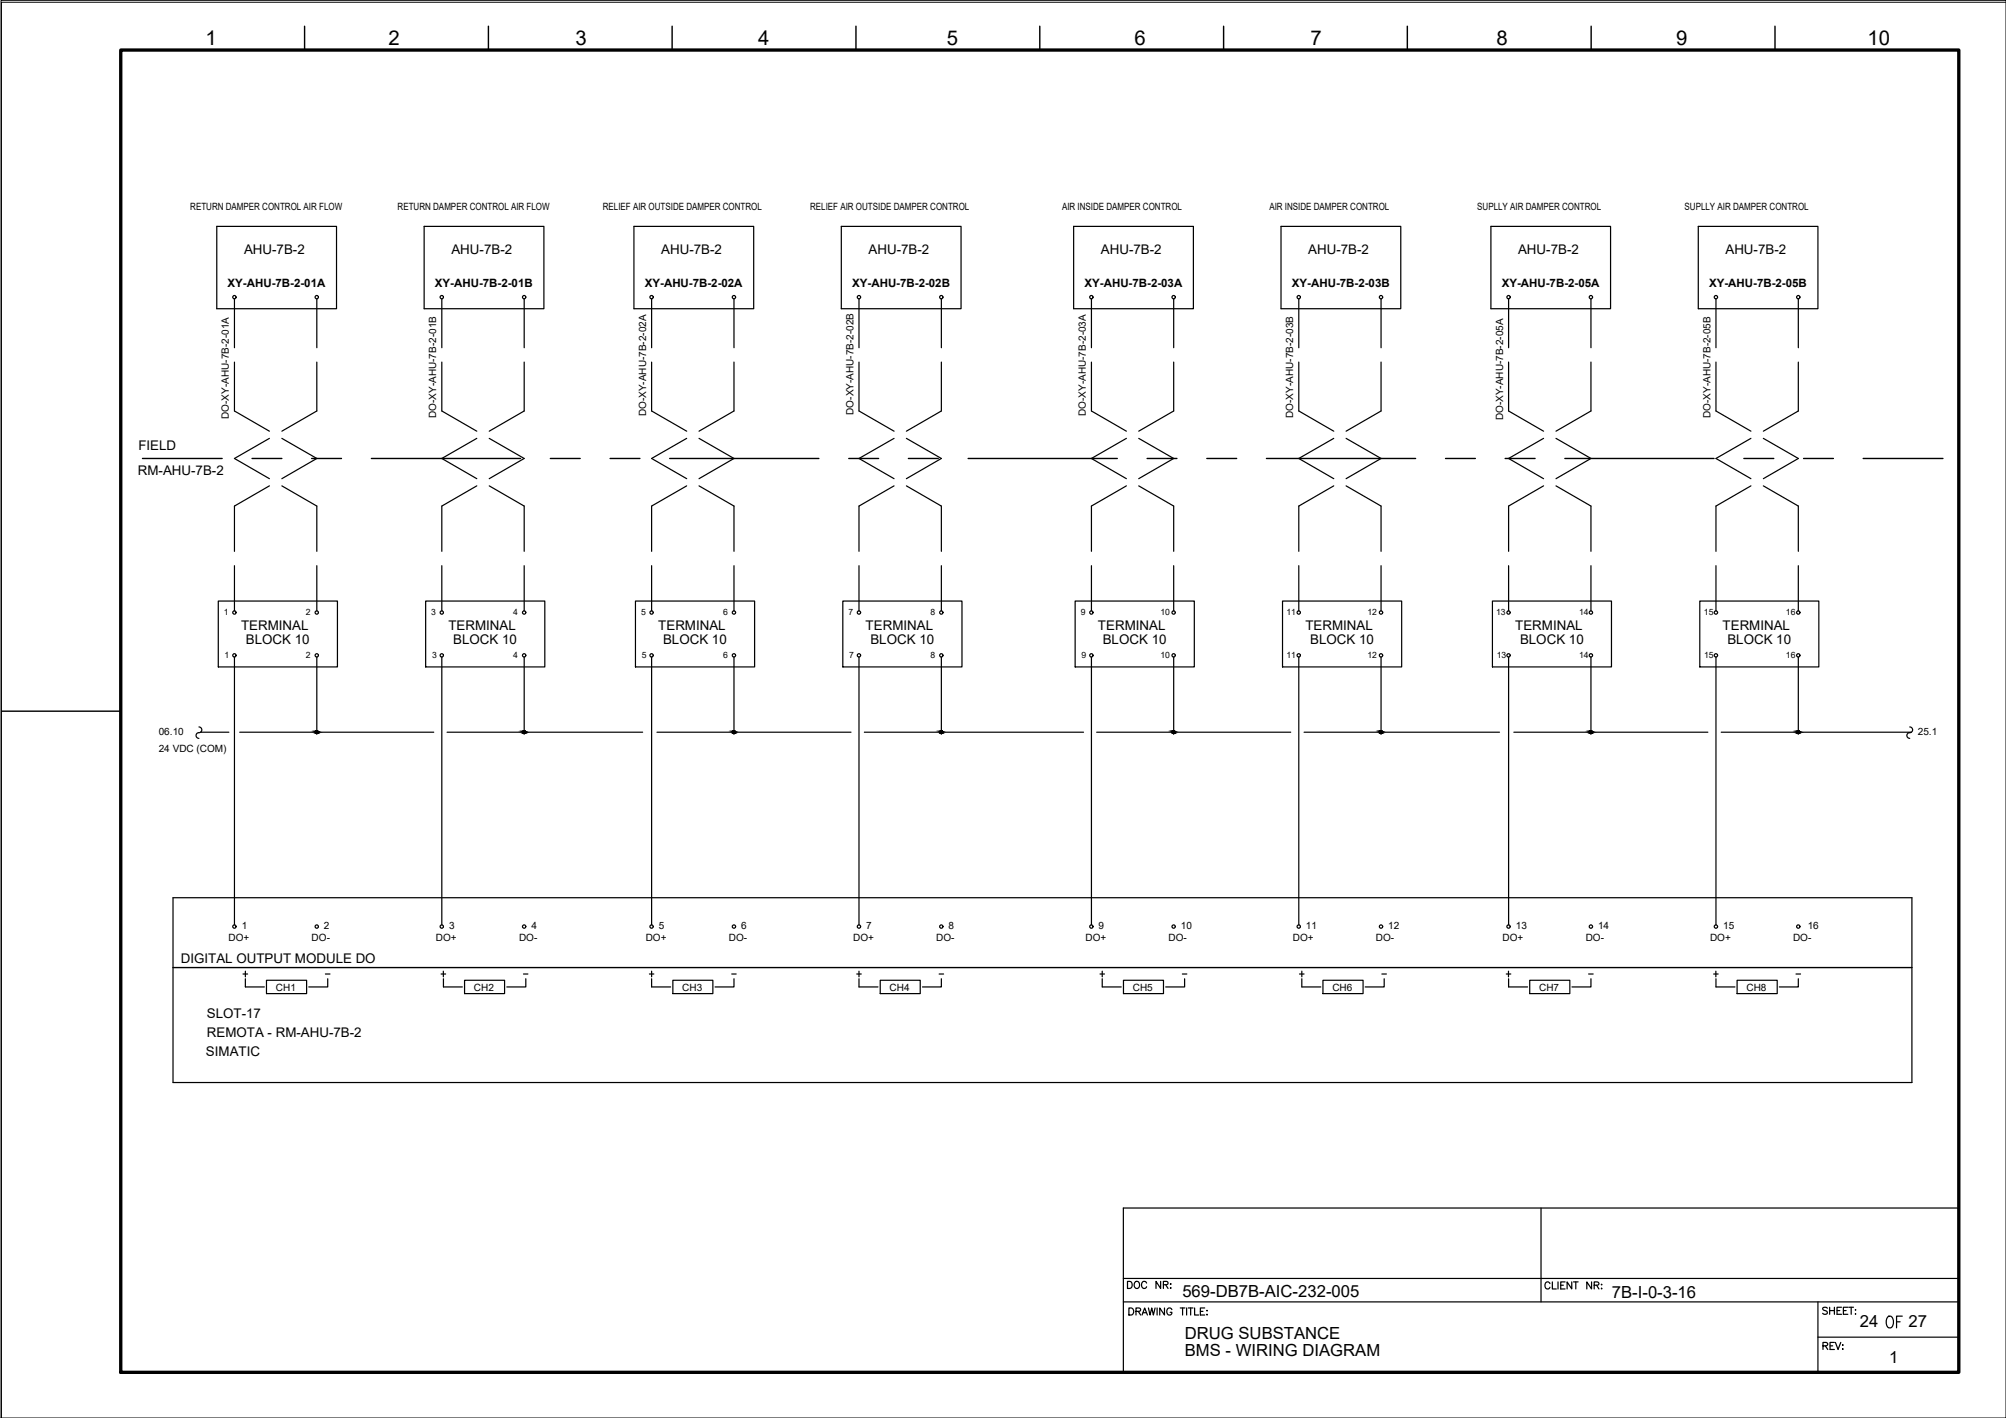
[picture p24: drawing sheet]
<svg xmlns="http://www.w3.org/2000/svg" width="420mm" height="297mm" viewBox="0 0 420 297" stroke-linecap="round" stroke-linejoin="round" font-family="sans-serif">
<defs><g id="words">
<text font-size="5.7" x="394.1" y="279.4">OF</text>
<g font-size="4.3">
<text x="43.1" y="9.4">1</text>
<text x="81.4" y="9.4">2</text>
<text x="120.6" y="9.4">3</text>
<text x="158.8" y="9.4">4</text>
<text x="198.3" y="9.4">5</text>
<text x="237.6" y="9.4">6</text>
<text x="274.5" y="9.4">7</text>
<text x="313.4" y="9.4">8</text>
<text x="351" y="9.4">9</text>
<text x="391.1" y="9.4">10</text>
</g>
<g font-size="3.5">
<text x="247.6" y="271.7">569-DB7B-AIC-232-005</text>
<text x="337.6" y="271.8">7B-I-0-3-16</text>
<text x="248.2" y="280.6">DRUG SUBSTANCE</text>
<text x="389.5" y="278.1">24</text>
<text x="399.8" y="278.1">27</text>
<text x="248.2" y="284.1">BMS - WIRING DIAGRAM</text>
<text x="395.7" y="285.5">1</text>
</g>
<g font-size="2.8">
<text x="51.1" y="53.2">AHU-7B-2</text>
<text x="94.6" y="53.2">AHU-7B-2</text>
<text x="138.5" y="53.2">AHU-7B-2</text>
<text x="181.9" y="53.2">AHU-7B-2</text>
<text x="230.6" y="53.2">AHU-7B-2</text>
<text x="274" y="53.2">AHU-7B-2</text>
<text x="318" y="53.2">AHU-7B-2</text>
<text x="361.4" y="53.2">AHU-7B-2</text>
<text x="29" y="94.3">FIELD</text>
<text x="28.9" y="99.5">RM-AHU-7B-2</text>
<text x="50.5" y="132">TERMINAL</text>
<text x="51.5" y="134.9">BLOCK 10</text>
<text x="93.9" y="132">TERMINAL</text>
<text x="94.9" y="134.9">BLOCK 10</text>
<text x="137.9" y="132">TERMINAL</text>
<text x="138.9" y="134.9">BLOCK 10</text>
<text x="181.3" y="132">TERMINAL</text>
<text x="182.3" y="134.9">BLOCK 10</text>
<text x="230" y="132">TERMINAL</text>
<text x="231" y="134.9">BLOCK 10</text>
<text x="273.4" y="132">TERMINAL</text>
<text x="274.4" y="134.9">BLOCK 10</text>
<text x="317.4" y="132">TERMINAL</text>
<text x="318.4" y="134.9">BLOCK 10</text>
<text x="360.8" y="132">TERMINAL</text>
<text x="361.8" y="134.9">BLOCK 10</text>
<text x="37.9" y="201.8">DIGITAL OUTPUT MODULE DO</text>
<text x="43.3" y="213.2">SLOT-17</text>
<text x="43.1" y="221.2">SIMATIC</text>
<text x="43.3" y="217.3">REMOTA - RM-AHU-7B-2</text>
</g>
<g font-size="2.6">
<text x="67.4" y="205.3">-</text>
<text x="108.7" y="205.3">-</text>
<text x="152.4" y="205.3">-</text>
<text x="195.8" y="205.3">-</text>
<text x="246.6" y="205.3">-</text>
<text x="288.6" y="205.3">-</text>
<text x="332" y="205.3">-</text>
<text x="375.4" y="205.3">-</text>
</g>
<g font-size="2.4">
<text x="47.7" y="60.2">XY-AHU-7B-2-01A</text>
<text x="91.1" y="60.2">XY-AHU-7B-2-01B</text>
<text x="135.1" y="60.2">XY-AHU-7B-2-02A</text>
<text x="178.5" y="60.2">XY-AHU-7B-2-02B</text>
<text x="227.2" y="60.2">XY-AHU-7B-2-03A</text>
<text x="270.6" y="60.2">XY-AHU-7B-2-03B</text>
<text x="314.5" y="60.2">XY-AHU-7B-2-05A</text>
<text x="358" y="60.2">XY-AHU-7B-2-05B</text>
</g>
<g font-size="2.1">
<text x="39.9" y="44.1">RETURN DAMPER CONTROL AIR FLOW</text>
<text x="83.3" y="44.1">RETURN DAMPER CONTROL AIR FLOW</text>
<text x="126.3" y="44.1">RELIEF AIR OUTSIDE DAMPER CONTROL</text>
<text x="169.7" y="44.1">RELIEF AIR OUTSIDE DAMPER CONTROL</text>
<text x="222.4" y="44.1">AIR INSIDE DAMPER CONTROL</text>
<text x="265.9" y="44.1">AIR INSIDE DAMPER CONTROL</text>
<text x="309.4" y="44.1">SUPLLY AIR DAMPER CONTROL</text>
<text x="352.8" y="44.1">SUPLLY AIR DAMPER CONTROL</text>
<text x="47.9" y="87.7" transform="rotate(-90 47.9 87.7)">DO-XY-AHU-7B-2-01A</text>
<text x="91.4" y="87.6" transform="rotate(-90 91.4 87.6)">DO-XY-AHU-7B-2-01B</text>
<text x="135.3" y="87.2" transform="rotate(-90 135.3 87.2)">DO-XY-AHU-7B-2-02A</text>
<text x="178.8" y="86.9" transform="rotate(-90 178.8 86.9)">DO-XY-AHU-7B-2-02B</text>
<text x="227.4" y="87.2" transform="rotate(-90 227.4 87.2)">DO-XY-AHU-7B-2-03A</text>
<text x="270.8" y="87.5" transform="rotate(-90 270.8 87.5)">DO-XY-AHU-7B-2-03B</text>
<text x="314.8" y="88.1" transform="rotate(-90 314.8 88.1)">DO-XY-AHU-7B-2-05A</text>
<text x="358.2" y="87.6" transform="rotate(-90 358.2 87.6)">DO-XY-AHU-7B-2-05B</text>
<text x="33.3" y="154">06.10</text>
<text x="401.7" y="154">25.1</text>
<text x="33.3" y="157.5">24 VDC (COM)</text>
<text x="47.9" y="197.1">DO+</text>
<text x="50.6" y="194.5">1</text>
<text x="65.3" y="197.1">DO-</text>
<text x="67.9" y="194.5">2</text>
<text x="91.3" y="197.1">DO+</text>
<text x="94.1" y="194.5">3</text>
<text x="108.7" y="197.1">DO-</text>
<text x="111.3" y="194.5">4</text>
<text x="135.3" y="197.1">DO+</text>
<text x="138" y="194.5">5</text>
<text x="152.7" y="197.1">DO-</text>
<text x="155.2" y="194.5">6</text>
<text x="178.7" y="197.1">DO+</text>
<text x="181.4" y="194.5">7</text>
<text x="196.1" y="197.1">DO-</text>
<text x="198.7" y="194.5">8</text>
<text x="227.4" y="197.1">DO+</text>
<text x="230.1" y="194.5">9</text>
<text x="244.8" y="197.1">DO-</text>
<text x="247.3" y="194.5">10</text>
<text x="270.8" y="197.1">DO+</text>
<text x="273.5" y="194.5">11</text>
<text x="288.2" y="197.1">DO-</text>
<text x="290.8" y="194.5">12</text>
<text x="314.7" y="197.1">DO+</text>
<text x="317.5" y="194.5">13</text>
<text x="332.1" y="197.1">DO-</text>
<text x="334.7" y="194.5">14</text>
<text x="358.2" y="197.1">DO+</text>
<text x="360.9" y="194.5">15</text>
<text x="375.6" y="197.1">DO-</text>
<text x="378.6" y="194.5">16</text>
<text x="57.8" y="207.5">CH1</text>
<text x="99.3" y="207.5">CH2</text>
<text x="142.9" y="207.5">CH3</text>
<text x="186.3" y="207.5">CH4</text>
<text x="237.3" y="207.5">CH5</text>
<text x="279.1" y="207.5">CH6</text>
<text x="322.4" y="207.5">CH7</text>
<text x="365.8" y="207.5">CH8</text>
</g>
<g font-size="1.8">
<text x="46.9" y="128.9">1</text>
<text x="64.1" y="128.9">2</text>
<text x="90.3" y="128.9">3</text>
<text x="107.5" y="128.9">4</text>
<text x="134.3" y="128.9">5</text>
<text x="151.4" y="128.9">6</text>
<text x="177.7" y="128.9">7</text>
<text x="194.9" y="128.9">8</text>
<text x="226.4" y="128.9">9</text>
<text x="243" y="128.9">10</text>
<text x="269.5" y="128.9">11</text>
<text x="286.4" y="128.9">12</text>
<text x="313.4" y="128.9">13</text>
<text x="330.7" y="128.9">14</text>
<text x="356.9" y="128.9">15</text>
<text x="374.1" y="128.9">16</text>
<text x="47.1" y="137.7">1</text>
<text x="64.1" y="137.8">2</text>
<text x="90.5" y="137.7">3</text>
<text x="107.5" y="137.8">4</text>
<text x="134.5" y="137.7">5</text>
<text x="151.4" y="137.8">6</text>
<text x="177.9" y="137.7">7</text>
<text x="194.9" y="137.8">8</text>
<text x="226.5" y="137.7">9</text>
<text x="243" y="137.8">10</text>
<text x="269.5" y="137.7">11</text>
<text x="286.4" y="137.8">12</text>
<text x="313.5" y="137.7">13</text>
<text x="330.7" y="137.8">14</text>
<text x="356.9" y="137.7">15</text>
<text x="374.1" y="137.8">16</text>
</g>
</g></defs>
<!-- layer: G-TTLB-TTLB -->
<path d="M25.3 10.5h385v277h-385z" fill="none" stroke="#000" stroke-width=".7"/>
<!-- layer: G-TTLB-OTLN -->
<path d="M420.1 .5h-419.8v296.5" fill="none" stroke="#000" stroke-width=".21"/>
<!-- layer: G-TTLB-INDX -->
<path d="M63.8 5.5v5M102.3 5.5v5M140.8 5.5v5M179.3 5.5v5M217.8 5.5v5M256.3 5.5v5M294.8 5.5v5M333.3 5.5v5M371.8 5.5v5M.3 149h25" fill="none" stroke="#000" stroke-width=".3"/>
<!-- layer: LGSP IA4$0$LG_PLOT -->
<path d="M322.8 253.1v19.6M235.3 267.8h175M235.3 272.7h175M380.8 272.7v14.8M235.3 287.5h175M380.8 280.1h29.5" fill="none" stroke="#000" stroke-width=".25"/>
<!-- layer: LG_PLOT -->
<g fill="none" stroke="#000" stroke-width=".25">
<path d="M410.3 253.1h-175v34.4M236.2 268.4h.4a.8 .8 0 0 1 .5 .8 .8 .8 0 0 1-.5 .7h-.4zM236.5 274h.4a.78 .78 0 0 1 .6 .7 .78 .78 0 0 1-.6 .8h-.4zM237.8 268.5a.69 .69 0 0 1 .9 .7 .69 .69 0 0 1-.9 .6l-.2-.5v-.5zM237.9 274.7l.9-.1v-.5l-.9-.1v1.5M238.4 274.7l.5 .8M239.2 275.5l.6-1.5 .5 1.5M239.4 275h.7M240.2 268.8a.54 .54 0 0 0-.7-.4 .54 .54 0 0 0-.4 .6 .61 .61 0 0 0 .2 .8 .61 .61 0 0 0 .8-.1l.1-.2M240.5 274l.4 1.5 .3-1.5 .4 1.5 .3-1.5M242.4 274v1.5M243.1 268.4v1.5l-1-1.5v1.5"/>
<path d="M243.7 269.1h.8l.1-.5-.9-.2v1.5M243.9 274v1.5l-1-1.5v1.5M244.2 269.1l.4 .8M245.1 269h.2zM245.1 269.8h.2zM245.4 274.3a.54 .54 0 0 0-.6-.3 .54 .54 0 0 0-.4 .6 .61 .61 0 0 0 .2 .8 .61 .61 0 0 0 .8-.1v-.4h-.3M247.2 274h1M247.7 274v1.5M248.5 274v1.5M248.9 274h1M249.4 274v1.5M250.2 274v1.5h.9"/>
<path d="M251.4 274.7h.6M252.3 274h-.9v1.5h.9M252.8 274.6h.1zM252.8 275.3v.2zM324.6 268.9a.53 .53 0 0 0-.6-.4 .53 .53 0 0 0-.4 .6 .6 .6 0 0 0 .2 .8 .6 .6 0 0 0 .8-.1v-.2M325.1 268.5v1.5h.9M326.3 268.5v1.5M326.9 269.2h.5M327.8 268.5h-.9v1.5h.9M329.2 268.5v1.5l-1-1.5v1.5M329.6 268.5h.9M330.1 268.5v1.5"/>
<path d="M333.4 268.5v1.5l-1-1.5v1.5M333.9 269.2h.9l.1-.4-.4-.3h-.6v1.5M334.4 269.2l.5 .8M335.4 269.1h.1zM335.4 269.9v.1zM382.7 274.1l-.3-.3-.6 .3 .1 .3 .8 .4v.3a.63 .63 0 0 1-.9 0M383.2 273.8v1.5M383.2 274.5h1M384.2 273.8v1.5M384.8 274.5h.5M385.7 273.8h-.9v1.5h.9M386.1 274.5h.6"/>
<path d="M387 273.8h-.9v1.5h.9M387.2 273.8h1M387.7 273.8v1.5M388.6 274.4h.1zM388.6 275.2h.1zM381.8 281.9l.9-.1 .1-.3-.3-.3h-.7v1.5M382.3 281.9l.5 .8M383.3 281.9h.6M384.2 281.2h-.9v1.5h.9M384.4 281.2l.6 1.5 .6-1.5M385.9 281.8h.1zM386 282.5v.2z"/>
</g>
<!-- layer: I_LIMIT_LINE -->
<g fill="none" stroke="#000" stroke-width=".3">
<path d="M29.8 96h16.7M52.8 96h6.2M65.3 96h6.2M77.8 96h31.2M115.3 96h6.2M127.8 96h6.2M140.3 96h31.2M177.8 96h6.2M190.3 96h6.2M202.8 96h31.2M240.3 96h6.2M252.8 96h6.2"/>
<path d="M265.3 96h31.2M302.8 96h6.2M315.3 96h6.2M327.8 96h31.2M365.3 96h6.2M377.8 96h6.2M390.2 96h16.8"/>
</g>
<!-- layer: 0 -->
<g fill="none" stroke="#000" stroke-width=".25">
<path d="M42 153.4h5.9M50.2 153.4h40.6M93.6 153.4h41M137.6 153.4h40.6M181 153.4h45.9M229.7 153.4h40.6M273.1 153.4h41M317.1 153.4h40.6M360.5 153.4h39.8M400.5 188.1v38.7"/>
<circle cx="66.3" cy="153.4" r=".31"/>
<circle cx="109.8" cy="153.4" r=".31"/>
<circle cx="153.7" cy="153.4" r=".31"/>
<circle cx="197.2" cy="153.4" r=".31"/>
<circle cx="245.8" cy="153.4" r=".31"/>
<circle cx="289.3" cy="153.4" r=".31"/>
<circle cx="333.2" cy="153.4" r=".31"/>
<circle cx="376.7" cy="153.4" r=".31"/>
</g>
<!-- layer: I_DATA -->
<g fill="none" stroke="#000" stroke-width=".25">
<path d="M45.4 47.4h25.1v17.3h-25.1zM88.8 47.4h25.1v17.3h-25.1zM132.8 47.4h25.1v17.3h-25.1zM176.2 47.4h25.1v17.3h-25.1zM224.9 47.4h25.1v17.3h-25.1zM268.3 47.4h25.1v17.3h-25.1zM312.3 47.4h25v17.3h-25zM355.7 47.4h25.1v17.3h-25.1zM45.7 125.9h25v13.8h-25zM89.2 125.9h24.9v13.8h-24.9zM133.1 125.9h25v13.8h-25zM176.5 125.9h25v13.8h-25z"/>
<path d="M225.2 125.9h24.9v13.8h-24.9zM268.6 125.9h25v13.8h-25zM312.6 125.9h24.9v13.8h-24.9zM356 125.9h25v13.8h-25zM400.5 188.1h-364.3v38.7h364.3M36.2 202.7h364.3M50.9 204h1M51.4 205v1.7h4M51.4 203.4v1.2M55.8 205.3h8.4v2.8h-8.4zM68.6 205v1.7h-3.9M92.4 204h.9"/>
<path d="M92.9 203.4v1.2M92.9 205v1.7h3.9M97.3 205.3h8.4v2.8h-8.4zM110.1 205v1.7h-3.9M136 204h.9M136.5 205v1.7h4M136.5 203.4v1.2M140.9 205.3h8.4v2.8h-8.4zM153.7 205v1.7h-3.9M179.5 204h.9M179.9 205v1.7h4M179.9 203.4v1.2"/>
<path d="M184.4 205.3h8.3v2.8h-8.3zM197.2 205v1.7h-4M230.4 204h.9M230.9 203.4v1.2M230.9 205v1.7h3.9M235.3 205.3h8.4v2.8h-8.4zM248.1 205v1.7h-3.9M272.2 204h.9M272.7 205v1.7h3.9M272.7 203.4v1.2M277.1 205.3h8.4v2.8h-8.4zM289.9 205v1.7h-4"/>
<path d="M315.5 204h.9M316 203.4v1.2M316 205v1.7h4M320.4 205.3h8.4v2.8h-8.4zM333.2 205v1.7h-4M358.9 204h1M359.4 203.4v1.2M359.4 205v1.7h4M363.8 205.3h8.4v2.8h-8.4zM376.7 205v1.7h-4"/>
<circle cx="49.1" cy="62.2" r=".35"/>
<circle cx="66.3" cy="62.2" r=".35"/>
<circle cx="92.5" cy="62.2" r=".35"/>
<circle cx="109.8" cy="62.2" r=".35"/>
<circle cx="136.5" cy="62.2" r=".35"/>
<circle cx="153.7" cy="62.2" r=".35"/>
<circle cx="179.9" cy="62.2" r=".35"/>
<circle cx="197.2" cy="62.2" r=".35"/>
<circle cx="228.6" cy="62.2" r=".35"/>
<circle cx="245.8" cy="62.2" r=".35"/>
<circle cx="272" cy="62.2" r=".35"/>
<circle cx="289.3" cy="62.2" r=".35"/>
<circle cx="316" cy="62.2" r=".35"/>
<circle cx="333.2" cy="62.2" r=".35"/>
<circle cx="359.4" cy="62.2" r=".35"/>
<circle cx="376.7" cy="62.2" r=".35"/>
<circle cx="49.1" cy="128.3" r=".35"/>
<circle cx="49.1" cy="137.3" r=".35"/>
<circle cx="66.3" cy="137.3" r=".35"/>
<circle cx="66.3" cy="128.3" r=".35"/>
<circle cx="92.5" cy="128.3" r=".35"/>
<circle cx="92.5" cy="137.3" r=".35"/>
<circle cx="109.8" cy="128.3" r=".35"/>
<circle cx="109.8" cy="137.3" r=".35"/>
<circle cx="136.5" cy="128.3" r=".35"/>
<circle cx="136.5" cy="137.3" r=".35"/>
<circle cx="153.7" cy="128.3" r=".35"/>
<circle cx="153.7" cy="137.3" r=".35"/>
<circle cx="179.9" cy="128.3" r=".35"/>
<circle cx="179.9" cy="137.3" r=".35"/>
<circle cx="197.2" cy="137.3" r=".35"/>
<circle cx="197.2" cy="128.3" r=".35"/>
<circle cx="228.6" cy="137.3" r=".35"/>
<circle cx="228.6" cy="128.3" r=".35"/>
<circle cx="245.8" cy="128.3" r=".35"/>
<circle cx="245.8" cy="137.3" r=".35"/>
<circle cx="272" cy="137.3" r=".35"/>
<circle cx="272" cy="128.3" r=".35"/>
<circle cx="289.3" cy="137.3" r=".35"/>
<circle cx="289.3" cy="128.3" r=".35"/>
<circle cx="316" cy="128.3" r=".35"/>
<circle cx="316" cy="137.3" r=".35"/>
<circle cx="333.2" cy="137.3" r=".35"/>
<circle cx="333.2" cy="128.3" r=".35"/>
<circle cx="359.4" cy="128.3" r=".35"/>
<circle cx="359.4" cy="137.3" r=".35"/>
<circle cx="376.7" cy="128.3" r=".35"/>
<circle cx="376.7" cy="137.3" r=".35"/>
<circle cx="49.1" cy="194.1" r=".35"/>
<circle cx="66.3" cy="194.1" r=".35"/>
<circle cx="92.5" cy="194.1" r=".35"/>
<circle cx="109.8" cy="194.1" r=".35"/>
<circle cx="136.5" cy="194.1" r=".35"/>
<circle cx="153.7" cy="194.1" r=".35"/>
<circle cx="179.9" cy="194.1" r=".35"/>
<circle cx="197.2" cy="194.1" r=".35"/>
<circle cx="228.6" cy="194.1" r=".35"/>
<circle cx="245.8" cy="194.1" r=".35"/>
<circle cx="272" cy="194.1" r=".35"/>
<circle cx="289.3" cy="194.1" r=".35"/>
<circle cx="316" cy="194.1" r=".35"/>
<circle cx="333.2" cy="194.1" r=".35"/>
<circle cx="359.4" cy="194.1" r=".35"/>
<circle cx="376.7" cy="194.1" r=".35"/>
</g>
<!-- layer: I_TABS -->
<g fill="none" stroke="#000" stroke-width=".25">
<path d="M49.1 62.6v10.2M49.1 75.8v10.3l7.3 4.2M66.4 62.6v10.2M66.4 75.8v10.3l-7.4 4.2M92.5 62.6v10.2M92.5 75.8v10.3l7.4 4.2M109.8 62.6v10.2M109.8 75.8v10.3l-7.3 4.2M136.5 62.6v10.2M136.5 75.8v10.3l7.3 4.2M153.7 62.6v10.2M153.7 75.8v10.3l-7.3 4.2"/>
<path d="M179.9 62.6v10.2M179.9 75.8v10.3l7.4 4.2M197.2 62.6v10.2M197.2 75.8v10.3l-7.4 4.2M228.6 62.6v10.2M228.6 75.8v10.3l7.3 4.2M245.8 62.6v10.2M245.8 75.8v10.3l-7.3 4.2M272 62.6v10.2M272 75.8v10.3l7.4 4.2M289.3 62.6v10.2M289.3 75.8v10.3l-7.4 4.2"/>
<path d="M316 62.6v10.2M316 75.8v10.3l7.3 4.2M333.2 62.6v10.2M333.2 75.8v10.3l-7.3 4.2M359.4 62.6v10.2M359.4 75.8v10.3l7.3 4.2M376.7 62.6v10.2M376.7 75.8v10.3l-7.4 4.2M56.4 91.8l-7.3 4.2 7.3 4.3M59 91.8l7.4 4.2-7.4 4.3M99.9 91.8l-7.4 4.2 7.4 4.3M102.5 91.8l7.3 4.2-7.3 4.3"/>
<path d="M143.8 91.8l-7.3 4.2 7.3 4.3M146.4 91.8l7.3 4.2-7.3 4.3M187.3 91.8l-7.4 4.2 7.4 4.3M189.8 91.8l7.4 4.2-7.4 4.3M235.9 91.8l-7.3 4.2 7.3 4.3M238.5 91.8l7.3 4.2-7.3 4.3M279.4 91.8l-7.4 4.2 7.4 4.3M281.9 91.8l7.4 4.2-7.4 4.3M323.3 91.8l-7.3 4.2 7.3 4.3M325.9 91.8l7.3 4.2-7.3 4.3M366.7 91.8l-7.3 4.2 7.3 4.3M369.3 91.8l7.4 4.2-7.4 4.3"/>
<path d="M49.1 118.5v9.5M56.4 101.8l-7.3 4.2v9.5M59 101.8l7.4 4.2v9.5M66.4 118.5v9.5M92.5 118.5v9.5M99.9 101.8l-7.4 4.2v9.5M102.5 101.8l7.3 4.2v9.5M109.8 118.5v9.5M136.5 118.5v9.5M143.8 101.8l-7.3 4.2v9.5M146.4 101.8l7.3 4.2v9.5M153.7 118.5v9.5"/>
<path d="M179.9 118.5v9.5M187.3 101.8l-7.4 4.2v9.5M189.8 101.8l7.4 4.2v9.5M197.2 118.5v9.5M228.6 118.5v9.5M235.9 101.8l-7.3 4.2v9.5M238.5 101.8l7.3 4.2v9.5M245.8 118.5v9.5M272 118.5v9.5M279.4 101.8l-7.4 4.2v9.5M281.9 101.8l7.4 4.2v9.5M289.3 118.5v9.5"/>
<path d="M316 118.5v9.5M323.3 101.8l-7.3 4.2v9.5M325.9 101.8l7.3 4.2v9.5M333.2 118.5v9.5M359.4 118.5v9.5M366.7 101.8l-7.3 4.2v9.5M369.3 101.8l7.4 4.2v9.5M376.7 118.5v9.5M49.1 137.6v56.1M66.4 137.6v15.8M92.5 137.6v56.1M109.8 137.6v15.8"/>
<path d="M136.5 137.6v56.1M153.7 137.6v15.8M179.9 137.6v56.1M197.2 137.6v15.8M228.6 137.6v56.1M245.8 137.6v15.8M272 137.6v56.1M289.3 137.6v15.8M316 137.6v56.1M333.2 137.6v15.8M359.4 137.6v56.1M376.7 137.6v15.8"/>
<path d="M41.7 152.3a.63 .63 0 0 1 .6 .7 .63 .63 0 0 1-.9 .5 .6 .6 0 0 0-.3 .7 .6 .6 0 0 0 .6 .5M400 152.3a.63 .63 0 0 1 .6 .7 .63 .63 0 0 1-.8 .5 .6 .6 0 0 0-.4 .7 .6 .6 0 0 0 .6 .5"/>
</g>
<!-- layer: 0 -->
<g fill="#000" stroke="#000" stroke-width=".21">
<path d="M66.3 153.1h.1zM109.7 153.1h.1zM153.6 153.1h.1zM197.1 153.1h.1zM245.7 153.1h.1zM289.1 153.1h.2zM333.1 153.1h.1zM376.6 153.1h.1z"/>
<path d="M66.3 153.1h.1zM66.2 153.1h.2z"/>
<path d="M66.2 153.1h.2zM66.2 153.1h.2z"/>
<path d="M66.2 153.1l.2 .1zM66.2 153.1l.2 .1z"/>
<path d="M66.1 153.2h.3zM66.1 153.2h.3z"/>
<path d="M66.1 153.2l.3 .1zM66.1 153.2l.3 .1z"/>
<path d="M66.1 153.3h.3zM66.1 153.3h.3z"/>
<path d="M66.1 153.3l.3 .1zM66.1 153.3l.3 .1z"/>
<path d="M66.4 153.1h.1zM66.4 153.1h.1z"/>
<path d="M66.3 153.7h.1zM66.3 153.7h.1z"/>
<path d="M66.4 153.1h.1zM66.4 153.1h.1z"/>
<path d="M66.2 153.7h.3zM66.2 153.7h.2z"/>
<path d="M66.4 153.1h.1zM66.4 153.1h.1z"/>
<path d="M66.4 153.1l.2 .1zM66.4 153.1l.2 .1z"/>
<path d="M66.2 153.6h.3zM66.2 153.6l.3 .1z"/>
<path d="M66.4 153.2h.2zM66.4 153.2h.2z"/>
<path d="M66.1 153.6h.5zM66.1 153.6h.4z"/>
<path d="M66.1 153.6h.5zM66.1 153.6h.5z"/>
<path d="M66.4 153.2l.3 .1zM66.4 153.2l.3 .1z"/>
<path d="M66.1 153.5h.5zM66.1 153.5l.5 .1z"/>
<path d="M66.4 153.3h.3zM66.4 153.3h.3z"/>
<path d="M66.4 153.3l.3 .1zM66.4 153.3l.3 .1z"/>
<path d="M66.1 153.4h.6zM66.1 153.4h.6z"/>
<path d="M66.1 153.4h.6zM66.1 153.4l.5 .1z"/>
<path d="M109.7 153.1h.1zM109.6 153.1h.2z"/>
<path d="M109.6 153.1h.2zM109.6 153.1h.2z"/>
<path d="M109.6 153.1l.2 .1zM109.6 153.1l.2 .1z"/>
<path d="M109.6 153.2h.2zM109.6 153.2h.2z"/>
<path d="M109.5 153.2l.3 .1zM109.5 153.2l.3 .1z"/>
<path d="M109.5 153.3h.3zM109.5 153.3h.3z"/>
<path d="M109.5 153.3l.3 .1zM109.5 153.3l.3 .1z"/>
<path d="M109.8 153.1h.1zM109.8 153.1h.1z"/>
<path d="M109.7 153.7h.2zM109.7 153.7h.1z"/>
<path d="M109.8 153.1h.1zM109.8 153.1h.1z"/>
<path d="M109.7 153.7h.2zM109.7 153.7h.2z"/>
<path d="M109.8 153.1h.2zM109.8 153.1h.2z"/>
<path d="M109.8 153.1l.2 .1zM109.8 153.1l.2 .1z"/>
<path d="M109.6 153.6h.4zM109.6 153.6l.3 .1z"/>
<path d="M109.8 153.2h.3zM109.8 153.2h.3z"/>
<path d="M109.6 153.6h.4zM109.6 153.6h.4z"/>
<path d="M109.5 153.6h.5zM109.5 153.6h.5z"/>
<path d="M109.8 153.2l.3 .1zM109.8 153.2l.3 .1z"/>
<path d="M109.5 153.5h.6zM109.5 153.5l.5 .1z"/>
<path d="M109.8 153.3h.3zM109.8 153.3h.3z"/>
<path d="M109.8 153.3l.3 .1zM109.8 153.3l.3 .1z"/>
<path d="M109.5 153.4h.6zM109.5 153.4h.6z"/>
<path d="M109.5 153.4h.6zM109.5 153.4l.6 .1z"/>
<path d="M153.6 153.1h.1zM153.6 153.1h.1z"/>
<path d="M153.6 153.1h.1zM153.5 153.1h.2z"/>
<path d="M153.5 153.1l.2 .1zM153.5 153.1l.2 .1z"/>
<path d="M153.5 153.2h.2zM153.5 153.2h.2z"/>
<path d="M153.5 153.2l.2 .1zM153.5 153.2l.2 .1z"/>
<path d="M153.5 153.3h.2zM153.5 153.3h.2z"/>
<path d="M153.4 153.3l.3 .1zM153.4 153.3l.3 .1z"/>
<path d="M153.7 153.1h.1zM153.7 153.1h.1z"/>
<path d="M153.6 153.7h.2zM153.6 153.7h.2z"/>
<path d="M153.7 153.1h.2zM153.7 153.1h.2z"/>
<path d="M153.6 153.7h.3zM153.6 153.7h.2z"/>
<path d="M153.7 153.1h.2zM153.7 153.1h.2z"/>
<path d="M153.6 153.6h.3zM153.6 153.6l.3 .1z"/>
<path d="M153.7 153.1l.3 .1zM153.7 153.1l.3 .1z"/>
<path d="M153.7 153.2h.3zM153.7 153.2h.3z"/>
<path d="M153.5 153.6h.5zM153.5 153.6h.4z"/>
<path d="M153.7 153.2l.3 .1zM153.7 153.2l.3 .1z"/>
<path d="M153.5 153.6h.5zM153.5 153.6h.5z"/>
<path d="M153.7 153.3h.4zM153.7 153.3h.4z"/>
<path d="M153.5 153.5h.5zM153.5 153.5l.5 .1z"/>
<path d="M153.7 153.3l.4 .1zM153.7 153.3l.4 .1z"/>
<path d="M153.4 153.4h.7zM153.4 153.4h.7z"/>
<path d="M153.4 153.4h.7zM153.4 153.4l.6 .1z"/>
<path d="M197.1 153.1h.1zM197 153.1h.2z"/>
<path d="M197 153.1h.2zM197 153.1h.2z"/>
<path d="M197 153.1l.2 .1zM197 153.1l.2 .1z"/>
<path d="M196.9 153.2h.3zM196.9 153.2h.3z"/>
<path d="M196.9 153.2l.3 .1zM196.9 153.2l.3 .1z"/>
<path d="M196.9 153.3h.3zM196.9 153.3h.3z"/>
<path d="M196.9 153.3l.3 .1zM196.9 153.3l.3 .1z"/>
<path d="M197.2 153.1h.1zM197.2 153.1h.1z"/>
<path d="M197.1 153.7h.2zM197.1 153.7h.1z"/>
<path d="M197.2 153.1h.1zM197.2 153.1h.1z"/>
<path d="M197 153.7h.3zM197 153.7h.3z"/>
<path d="M197.2 153.1h.2zM197.2 153.1h.2z"/>
<path d="M197 153.6h.4zM197 153.6l.3 .1z"/>
<path d="M197.2 153.1l.2 .1zM197.2 153.1l.2 .1z"/>
<path d="M197.2 153.2h.2zM197.2 153.2h.2z"/>
<path d="M197 153.6h.4zM197 153.6h.4z"/>
<path d="M197.2 153.2l.3 .1zM197.2 153.2l.3 .1z"/>
<path d="M196.9 153.6h.5zM196.9 153.6h.5z"/>
<path d="M197.2 153.3h.3zM197.2 153.3h.3z"/>
<path d="M196.9 153.5h.6zM196.9 153.5l.5 .1z"/>
<path d="M197.2 153.3l.3 .1zM197.2 153.3l.3 .1z"/>
<path d="M196.9 153.4h.6zM196.9 153.4h.6z"/>
<path d="M196.9 153.4h.6zM196.9 153.4l.6 .1z"/>
<path d="M245.7 153.1h.1zM245.6 153.1h.2z"/>
<path d="M245.6 153.1l.2 .1zM245.6 153.1l.2 .1z"/>
<path d="M245.6 153.2h.2zM245.6 153.2h.2z"/>
<path d="M245.6 153.2l.2 .1zM245.6 153.2l.2 .1z"/>
<path d="M245.6 153.3h.2zM245.6 153.3h.2z"/>
<path d="M245.5 153.3l.3 .1zM245.5 153.3l.3 .1z"/>
<path d="M245.8 153.1h.1zM245.8 153.1h.1z"/>
<path d="M245.7 153.7h.2zM245.7 153.7h.2z"/>
<path d="M245.8 153.1h.2zM245.8 153.1h.2z"/>
<path d="M245.7 153.7h.3zM245.7 153.7h.2z"/>
<path d="M245.8 153.1h.2zM245.8 153.1h.2z"/>
<path d="M245.7 153.6h.3zM245.7 153.6l.3 .1z"/>
<path d="M245.8 153.1l.3 .1zM245.8 153.1l.3 .1z"/>
<path d="M245.8 153.2h.3zM245.8 153.2h.3z"/>
<path d="M245.6 153.6h.5zM245.6 153.6h.4z"/>
<path d="M245.8 153.2l.3 .1zM245.8 153.2l.3 .1z"/>
<path d="M245.6 153.6h.5zM245.6 153.6h.5z"/>
<path d="M245.8 153.3h.3zM245.8 153.3h.3z"/>
<path d="M245.6 153.5h.5zM245.6 153.5l.5 .1z"/>
<path d="M245.8 153.3l.3 .1zM245.8 153.3l.3 .1z"/>
<path d="M245.5 153.4h.6zM245.5 153.4h.6z"/>
<path d="M245.5 153.4h.6zM245.5 153.4l.6 .1z"/>
<path d="M289.1 153.1h.2zM289.1 153.1h.2z"/>
<path d="M289.1 153.1l.2 .1zM289.1 153.1l.2 .1z"/>
<path d="M289 153.2h.3zM289 153.2h.3z"/>
<path d="M289 153.2l.3 .1zM289 153.2l.3 .1z"/>
<path d="M289 153.3h.3zM289 153.3h.3z"/>
<path d="M289 153.3l.3 .1zM289 153.3l.3 .1z"/>
<path d="M289.3 153.1h.1zM289.3 153.1h.1z"/>
<path d="M289.2 153.7h.1zM289.2 153.7h.1z"/>
<path d="M289.3 153.1h.1zM289.3 153.1h.1z"/>
<path d="M289.1 153.7h.3zM289.1 153.7h.2z"/>
<path d="M289.3 153.1h.2zM289.3 153.1h.2z"/>
<path d="M289.1 153.6h.4zM289.1 153.6l.3 .1z"/>
<path d="M289.3 153.1l.2 .1zM289.3 153.1l.2 .1z"/>
<path d="M289.3 153.2h.2zM289.3 153.2h.2z"/>
<path d="M289.1 153.6h.4zM289.1 153.6h.4z"/>
<path d="M289.3 153.2l.3 .1zM289.3 153.2l.3 .1z"/>
<path d="M289 153.6h.5zM289 153.6h.5z"/>
<path d="M289.3 153.3h.3zM289.3 153.3h.3z"/>
<path d="M289 153.5h.6zM289 153.5l.5 .1z"/>
<path d="M289.3 153.3l.3 .1zM289.3 153.3l.3 .1z"/>
<path d="M289 153.4h.6zM289 153.4h.6z"/>
<path d="M289 153.4h.6zM289 153.4l.6 .1z"/>
<path d="M333.1 153.1h.1zM333.1 153.1h.1z"/>
<path d="M333.1 153.1h.1zM333 153.1h.2z"/>
<path d="M333 153.1l.2 .1zM333 153.1l.2 .1z"/>
<path d="M333 153.2h.2zM333 153.2h.2z"/>
<path d="M333 153.2l.2 .1zM333 153.2l.2 .1z"/>
<path d="M332.9 153.3h.3zM332.9 153.3h.3z"/>
<path d="M332.9 153.3l.3 .1zM332.9 153.3l.3 .1z"/>
<path d="M333.2 153.1h.1zM333.2 153.1h.1z"/>
<path d="M333.1 153.7h.2zM333.1 153.7h.1z"/>
<path d="M333.2 153.1h.2zM333.2 153.1h.2z"/>
<path d="M333.1 153.7h.3zM333.1 153.7h.2z"/>
<path d="M333.2 153.1h.2zM333.2 153.1h.2z"/>
<path d="M333 153.6h.4zM333 153.6l.4 .1z"/>
<path d="M333.2 153.1l.3 .1zM333.2 153.1l.3 .1z"/>
<path d="M333 153.6h.4zM333 153.6h.4z"/>
<path d="M333.2 153.2h.3zM333.2 153.2h.3z"/>
<path d="M333.2 153.2l.3 .1zM333.2 153.2l.3 .1z"/>
<path d="M333 153.6h.5zM333 153.6h.4z"/>
<path d="M333.2 153.3h.3zM333.2 153.3h.3z"/>
<path d="M332.9 153.5h.6zM332.9 153.5l.6 .1z"/>
<path d="M333.2 153.3l.3 .1zM333.2 153.3l.3 .1z"/>
<path d="M332.9 153.4h.6zM332.9 153.4h.6z"/>
<path d="M332.9 153.4h.6zM332.9 153.4l.6 .1z"/>
<path d="M376.6 153.1h.1zM376.5 153.1h.2z"/>
<path d="M376.5 153.1h.2zM376.5 153.1h.2z"/>
<path d="M376.5 153.1l.2 .1zM376.5 153.1l.2 .1z"/>
<path d="M376.4 153.2h.3zM376.4 153.2h.3z"/>
<path d="M376.4 153.2l.3 .1zM376.4 153.2l.3 .1z"/>
<path d="M376.4 153.3h.3zM376.4 153.3h.3z"/>
<path d="M376.4 153.3l.3 .1zM376.4 153.3l.3 .1z"/>
<path d="M376.7 153.1h.1zM376.7 153.1h.1z"/>
<path d="M376.6 153.7h.1zM376.6 153.7h.1z"/>
<path d="M376.7 153.1h.1zM376.7 153.1h.1z"/>
<path d="M376.5 153.7h.3zM376.5 153.7h.2z"/>
<path d="M376.7 153.1h.2zM376.7 153.1h.2z"/>
<path d="M376.5 153.6h.3zM376.5 153.6l.3 .1z"/>
<path d="M376.7 153.1l.2 .1zM376.7 153.1l.2 .1z"/>
<path d="M376.4 153.6h.5zM376.4 153.6h.4z"/>
<path d="M376.7 153.2h.2zM376.7 153.2h.2z"/>
<path d="M376.7 153.2l.2 .1zM376.7 153.2l.2 .1z"/>
<path d="M376.4 153.6h.5zM376.4 153.6h.5z"/>
<path d="M376.7 153.3h.3zM376.7 153.3h.3z"/>
<path d="M376.4 153.5h.5zM376.4 153.5l.5 .1z"/>
<path d="M376.7 153.3l.3 .1zM376.7 153.3l.3 .1z"/>
<path d="M376.3 153.4h.7zM376.3 153.4h.7z"/>
<path d="M376.4 153.4h.6zM376.4 153.4l.5 .1z"/>
</g>
<path d="M.2 .1h420v296.9h-420z" fill="none" stroke="#000" stroke-width=".21"/>
<use href="#words"/>
</svg>
